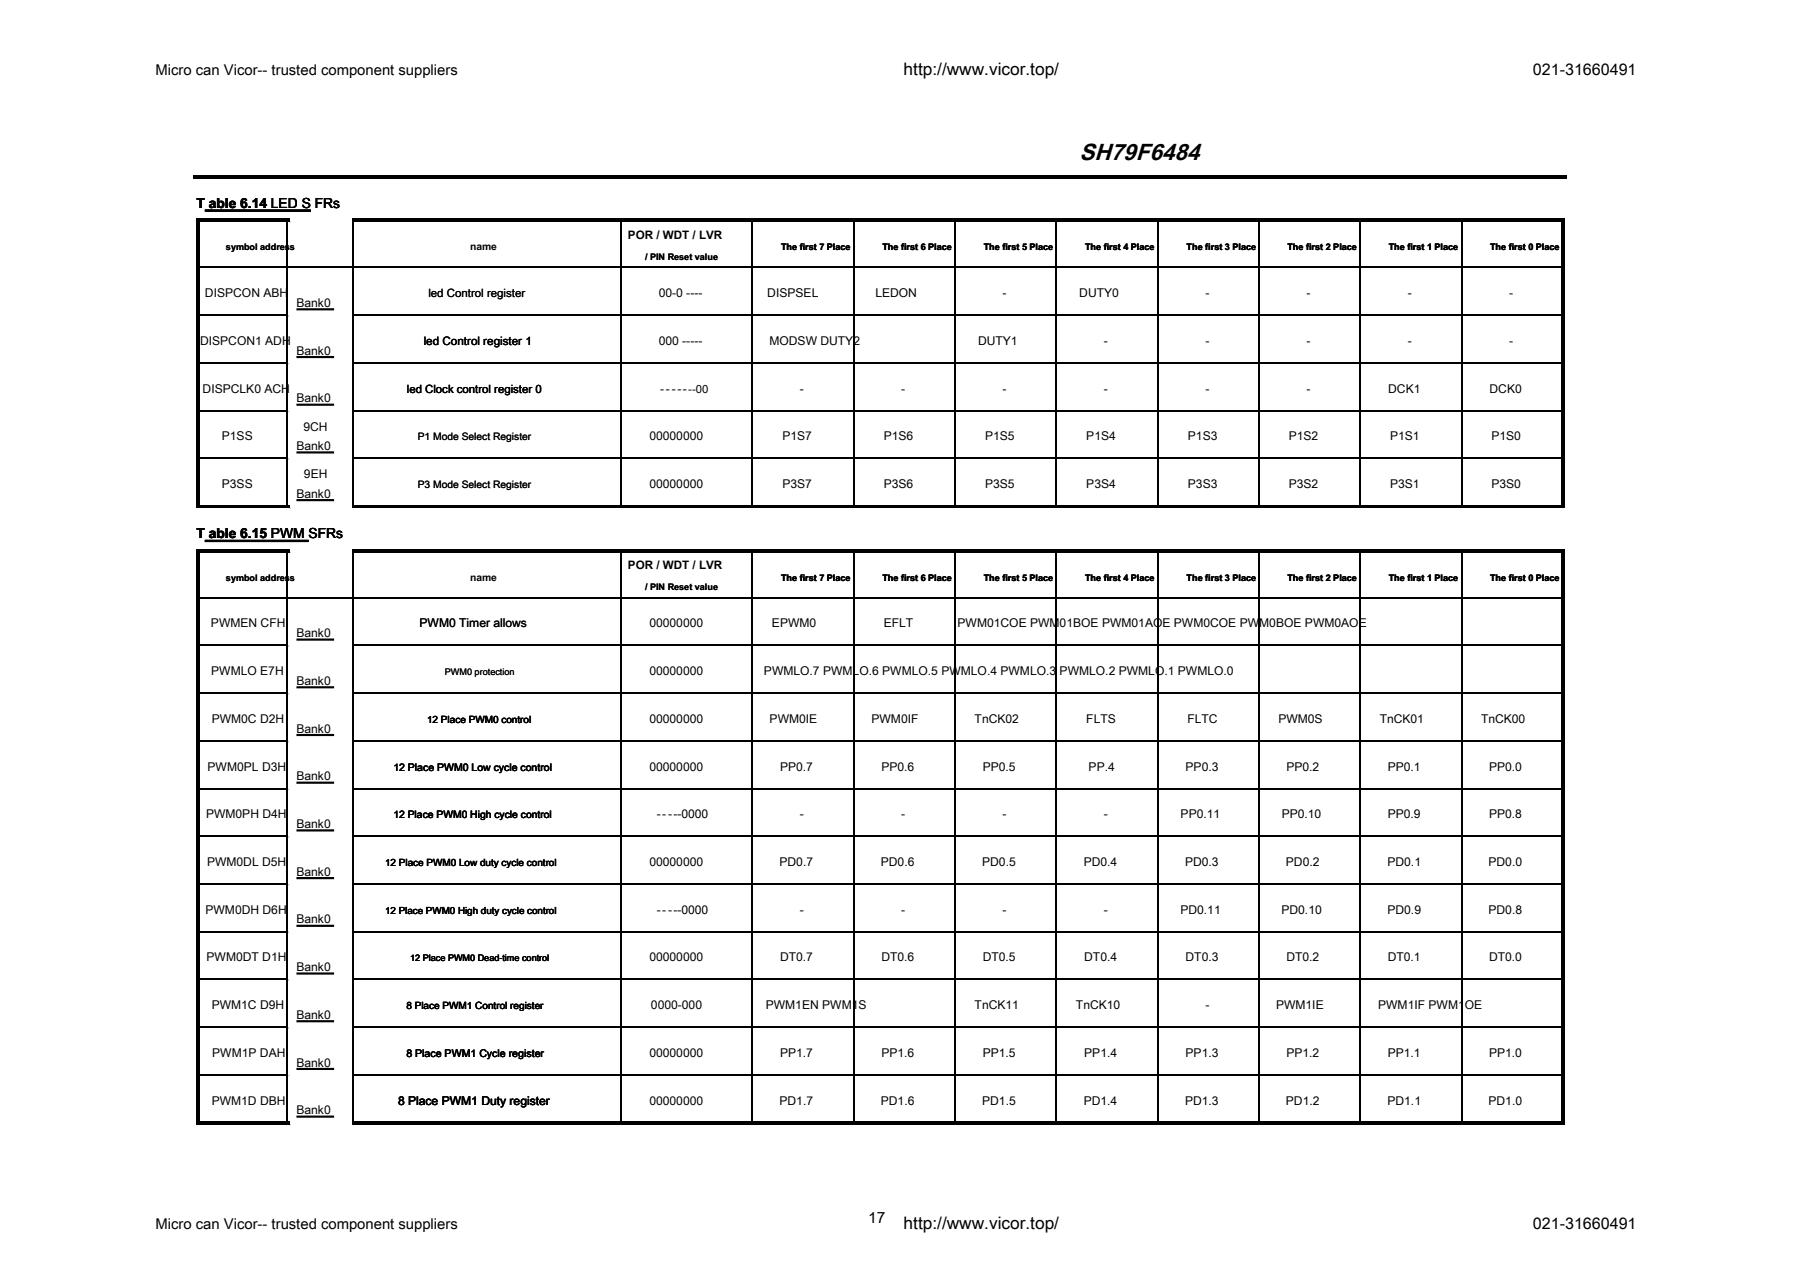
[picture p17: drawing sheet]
<svg xmlns="http://www.w3.org/2000/svg" width="297mm" height="210mm" viewBox="0 0 297 210" stroke-linecap="round" stroke-linejoin="round" font-family="sans-serif">
<defs><g id="words">
<text font-size="3.8" x="176.4" y="26.1">SH79F6484</text>
<g font-size="2.8">
<text x="147.6" y="12.2">http://www.vicor.top/</text>
<text x="147.6" y="200.7">http://www.vicor.top/</text>
</g>
<g font-size="2.6">
<text x="250.4" y="12.2">021-31660491</text>
<text x="250.4" y="200.7">021-31660491</text>
</g>
<text font-size="2.5" x="141.9" y="199.7">17</text>
<g font-size="2.4">
<text x="25.4" y="12.2">Micro can Vicor-- trusted component suppliers</text>
<text x="25.4" y="200.7">Micro can Vicor-- trusted component suppliers</text>
</g>
<g font-size="2.3">
<text x="32.1" y="34">T able 6.14 LED S FRs</text>
<text x="32.1" y="87.9">T able 6.15 PWM SFRs</text>
</g>
<g font-size="2">
<text x="33.5" y="48.5">DISPCON ABH</text>
<text x="48.4" y="50.1">Bank0</text>
<text x="107.6" y="48.5">00-0 ----</text>
<text x="125.4" y="48.5">DISPSEL</text>
<text x="143" y="48.5">LEDON</text>
<text x="163.8" y="48.5">-</text>
<text x="176.3" y="48.5">DUTY0</text>
<text x="196.9" y="48.5">-</text>
<text x="213.4" y="48.5">-</text>
<text x="230" y="48.5">-</text>
<text x="246.5" y="48.5">-</text>
<text x="32.7" y="56.3">DISPCON1 ADH</text>
<text x="48.4" y="57.9">Bank0</text>
<text x="107.6" y="56.3">000 -----</text>
<text x="125.7" y="56.3">MODSW DUTY2</text>
<text x="159.8" y="56.3">DUTY1</text>
<text x="180.3" y="56.3">-</text>
<text x="196.9" y="56.3">-</text>
<text x="213.4" y="56.3">-</text>
<text x="230" y="56.3">-</text>
<text x="246.5" y="56.3">-</text>
<text x="33.1" y="64.1">DISPCLK0 ACH</text>
<text x="48.4" y="65.7">Bank0</text>
<text x="107.9" y="64.1">-------00</text>
<text x="130.7" y="64.1">-</text>
<text x="147.2" y="64.1">-</text>
<text x="163.8" y="64.1">-</text>
<text x="180.3" y="64.1">-</text>
<text x="196.9" y="64.1">-</text>
<text x="213.4" y="64.1">-</text>
<text x="226.8" y="64.1">DCK1</text>
<text x="243.3" y="64.1">DCK0</text>
<text x="36.2" y="71.9">P1SS</text>
<text x="49.6" y="70.4">9CH</text>
<text x="106.1" y="71.9">00000000</text>
<text x="127.8" y="71.9">P1S7</text>
<text x="144.4" y="71.9">P1S6</text>
<text x="160.9" y="71.9">P1S5</text>
<text x="177.5" y="71.9">P1S4</text>
<text x="194.1" y="71.9">P1S3</text>
<text x="210.5" y="71.9">P1S2</text>
<text x="227.1" y="71.9">P1S1</text>
<text x="243.6" y="71.9">P1S0</text>
<text x="48.4" y="73.5">Bank0</text>
<text x="36.2" y="79.7">P3SS</text>
<text x="48.4" y="81.3">Bank0</text>
<text x="49.7" y="78.1">9EH</text>
<text x="106.1" y="79.7">00000000</text>
<text x="127.8" y="79.7">P3S7</text>
<text x="144.4" y="79.7">P3S6</text>
<text x="160.9" y="79.7">P3S5</text>
<text x="177.5" y="79.7">P3S4</text>
<text x="194.1" y="79.7">P3S3</text>
<text x="210.5" y="79.7">P3S2</text>
<text x="227.1" y="79.7">P3S1</text>
<text x="243.6" y="79.7">P3S0</text>
<text x="34.5" y="102.4">PWMEN CFH</text>
<text x="48.4" y="104.1">Bank0</text>
<text x="68.5" y="102.4">PWM0 Timer allows</text>
<text x="106.1" y="102.4">00000000</text>
<text x="126.1" y="102.4">EPWM0</text>
<text x="144.4" y="102.4">EFLT</text>
<text x="156.4" y="102.4">PWM01COE PWM01BOE PWM01AOE PWM0COE PWM0BOE PWM0AOE</text>
<text x="34.5" y="110.2">PWMLO E7H</text>
<text x="48.4" y="111.8">Bank0</text>
<text x="106.1" y="110.2">00000000</text>
<text x="124.8" y="110.2">PWMLO.7 PWMLO.6 PWMLO.5 PWMLO.4 PWMLO.3 PWMLO.2 PWMLO.1 PWMLO.0</text>
<text x="34.6" y="118">PWM0C D2H</text>
<text x="48.4" y="119.6">Bank0</text>
<text x="106.1" y="118">00000000</text>
<text x="125.7" y="118">PWM0IE</text>
<text x="142.4" y="118">PWM0IF</text>
<text x="159.2" y="118">TnCK02</text>
<text x="177.5" y="118">FLTS</text>
<text x="194" y="118">FLTC</text>
<text x="208.8" y="118">PWM0S</text>
<text x="225.4" y="118">TnCK01</text>
<text x="241.9" y="118">TnCK00</text>
<text x="33.9" y="125.9">PWM0PL D3H</text>
<text x="106.1" y="125.9">00000000</text>
<text x="127.4" y="125.9">PP0.7</text>
<text x="144" y="125.9">PP0.6</text>
<text x="160.5" y="125.9">PP0.5</text>
<text x="177.9" y="125.9">PP.4</text>
<text x="193.7" y="125.9">PP0.3</text>
<text x="210.2" y="125.9">PP0.2</text>
<text x="226.7" y="125.9">PP0.1</text>
<text x="243.3" y="125.9">PP0.0</text>
<text x="48.4" y="127.4">Bank0</text>
<text x="33.7" y="133.6">PWM0PH D4H</text>
<text x="48.4" y="135.2">Bank0</text>
<text x="107.3" y="133.6">-----0000</text>
<text x="130.7" y="133.6">-</text>
<text x="147.2" y="133.6">-</text>
<text x="163.8" y="133.6">-</text>
<text x="180.3" y="133.6">-</text>
<text x="192.9" y="133.6">PP0.11</text>
<text x="209.4" y="133.6">PP0.10</text>
<text x="226.7" y="133.6">PP0.9</text>
<text x="243.3" y="133.6">PP0.8</text>
<text x="33.8" y="141.4">PWM0DL D5H</text>
<text x="48.4" y="143">Bank0</text>
<text x="106.1" y="141.4">00000000</text>
<text x="127.3" y="141.4">PD0.7</text>
<text x="143.9" y="141.4">PD0.6</text>
<text x="160.5" y="141.4">PD0.5</text>
<text x="177" y="141.4">PD0.4</text>
<text x="193.6" y="141.4">PD0.3</text>
<text x="210.1" y="141.4">PD0.2</text>
<text x="226.7" y="141.4">PD0.1</text>
<text x="243.2" y="141.4">PD0.0</text>
<text x="33.6" y="149.2">PWM0DH D6H</text>
<text x="107.3" y="149.2">-----0000</text>
<text x="130.7" y="149.2">-</text>
<text x="147.2" y="149.2">-</text>
<text x="163.8" y="149.2">-</text>
<text x="180.3" y="149.2">-</text>
<text x="192.8" y="149.2">PD0.11</text>
<text x="209.3" y="149.2">PD0.10</text>
<text x="226.7" y="149.2">PD0.9</text>
<text x="243.2" y="149.2">PD0.8</text>
<text x="48.4" y="150.8">Bank0</text>
<text x="33.7" y="157">PWM0DT D1H</text>
<text x="48.4" y="158.6">Bank0</text>
<text x="106.1" y="157">00000000</text>
<text x="127.4" y="157">DT0.7</text>
<text x="144" y="157">DT0.6</text>
<text x="160.5" y="157">DT0.5</text>
<text x="177.1" y="157">DT0.4</text>
<text x="193.7" y="157">DT0.3</text>
<text x="210.2" y="157">DT0.2</text>
<text x="226.7" y="157">DT0.1</text>
<text x="243.3" y="157">DT0.0</text>
<text x="34.6" y="164.8">PWM1C D9H</text>
<text x="48.4" y="166.4">Bank0</text>
<text x="106.3" y="164.8">0000-000</text>
<text x="125.1" y="164.8">PWM1EN PWM1S</text>
<text x="159.2" y="164.8">TnCK11</text>
<text x="175.8" y="164.8">TnCK10</text>
<text x="196.9" y="164.8">-</text>
<text x="208.5" y="164.8">PWM1IE</text>
<text x="225.1" y="164.8">PWM1IF PWM1OE</text>
<text x="34.7" y="172.6">PWM1P DAH</text>
<text x="106.1" y="172.6">00000000</text>
<text x="127.4" y="172.6">PP1.7</text>
<text x="144" y="172.6">PP1.6</text>
<text x="160.5" y="172.6">PP1.5</text>
<text x="177.1" y="172.6">PP1.4</text>
<text x="193.7" y="172.6">PP1.3</text>
<text x="210.2" y="172.6">PP1.2</text>
<text x="226.7" y="172.6">PP1.1</text>
<text x="243.3" y="172.6">PP1.0</text>
<text x="48.4" y="174.2">Bank0</text>
<text x="34.6" y="180.4">PWM1D DBH</text>
<text x="48.4" y="181.9">Bank0</text>
<text x="65" y="180.4">8 Place PWM1 Duty register</text>
<text x="106.1" y="180.4">00000000</text>
<text x="127.3" y="180.4">PD1.7</text>
<text x="143.9" y="180.4">PD1.6</text>
<text x="160.5" y="180.4">PD1.5</text>
<text x="177" y="180.4">PD1.4</text>
<text x="193.6" y="180.4">PD1.3</text>
<text x="210.1" y="180.4">PD1.2</text>
<text x="226.7" y="180.4">PD1.1</text>
<text x="243.2" y="180.4">PD1.0</text>
</g>
<g font-size="1.9">
<text x="102.6" y="39">POR / WDT / LVR</text>
<text x="70" y="48.5">led Control register</text>
<text x="69.2" y="56.3">led Control register 1</text>
<text x="66.5" y="64.1">led Clock control register 0</text>
<text x="102.6" y="92.9">POR / WDT / LVR</text>
</g>
<g font-size="1.7">
<text x="76.8" y="40.9">name</text>
<text x="68.2" y="71.9">P1 Mode Select Register</text>
<text x="68.2" y="79.7">P3 Mode Select Register</text>
<text x="76.8" y="94.8">name</text>
<text x="64.3" y="125.9">12 Place PWM0 Low cycle control</text>
<text x="64.3" y="133.6">12 Place PWM0 High cycle control</text>
<text x="66.4" y="172.6">8 Place PWM1 Cycle register</text>
</g>
<g font-size="1.6">
<text x="69.8" y="118">12 Place PWM0 control</text>
<text x="62.9" y="141.4">12 Place PWM0 Low duty cycle control</text>
<text x="62.9" y="149.2">12 Place PWM0 High duty cycle control</text>
<text x="66.4" y="164.8">8 Place PWM1 Control register</text>
</g>
<g font-size="1.5">
<text x="36.9" y="40.9">symbol address</text>
<text x="127.6" y="40.9">The first 7 Place</text>
<text x="144.2" y="40.9">The first 6 Place</text>
<text x="160.7" y="40.9">The first 5 Place</text>
<text x="177.3" y="40.9">The first 4 Place</text>
<text x="193.9" y="40.9">The first 3 Place</text>
<text x="210.3" y="40.9">The first 2 Place</text>
<text x="226.9" y="40.9">The first 1 Place</text>
<text x="243.4" y="40.9">The first 0 Place</text>
<text x="105.4" y="42.5">/ PIN Reset value</text>
<text x="36.9" y="94.8">symbol address</text>
<text x="127.6" y="94.8">The first 7 Place</text>
<text x="144.2" y="94.8">The first 6 Place</text>
<text x="160.7" y="94.8">The first 5 Place</text>
<text x="177.3" y="94.8">The first 4 Place</text>
<text x="193.9" y="94.8">The first 3 Place</text>
<text x="210.3" y="94.8">The first 2 Place</text>
<text x="226.9" y="94.8">The first 1 Place</text>
<text x="243.4" y="94.8">The first 0 Place</text>
<text x="105.4" y="96.4">/ PIN Reset value</text>
<text x="72.6" y="110.2">PWM0 protection</text>
<text x="67" y="157">12 Place PWM0 Dead-time control</text>
</g>
</g></defs>
<g fill="#000">
<path d="M31.6 28.6h224.3v.5h-224.3zM32 35.7h.6v.6h-.6zM32 35.7h.6v.5h-.6zM32.6 35.7h14.2v.5h-14.2zM46.8 36.2l.3 .1zM46.8 35.7h.5v.5h-.5zM57.5 36.2l.3 .1zM57.5 35.7h.5v.5h-.5zM58 35.7h43.3v.5h-43.3zM101.3 36.2l.3 .1zM101.3 35.7h.5v.5h-.5zM101.8 35.7h21v.5h-21z"/>
<path d="M122.8 36.2l.2 .1zM122.8 35.7h.4v.5h-.4zM123.2 35.7h16.1v.5h-16.1zM139.3 36.2l.3 .1zM139.3 35.7h.5v.5h-.5zM139.8 35.7h16v.5h-16zM155.8 36.2l.3 .1zM155.8 35.7h.5v.5h-.5zM156.3 35.7h16.1v.5h-16.1zM172.4 36.2l.2 .1zM172.4 35.7h.5v.5h-.5zM172.9 35.7h16.1v.5h-16.1z"/>
<path d="M189 36.2l.2 .1zM189 35.7h.5v.5h-.5zM189.5 35.7h16v.5h-16zM205.5 36.2l.2 .1zM205.5 35.7h.5v.5h-.5zM206 35.7h16v.5h-16zM222 36.2l.3 .1zM222 35.7h.5v.5h-.5zM222.5 35.7h16.1v.5h-16.1zM238.6 36.2l.3 .1zM238.6 35.7h.5v.5h-.5zM239.1 35.7h15.9v.5h-15.9z"/>
<path d="M255 35.7h.5v.6h-.5zM255 35.7h.5v.5h-.5zM32 36.3h.6v7.2h-.6zM32 43.5h.6v.3h-.6zM32 43.8h.6v7.6h-.6zM32 51.4h.6v.2h-.6zM32 51.6h.6v7.5h-.6zM32 59.1h.6v.3h-.6zM46.8 43.5h.3v.3h-.3zM46.8 51.4h.3v.2h-.3zM46.8 59.1h.3v.3h-.3zM57.5 43.5h.3v.3h-.3z"/>
<path d="M57.5 51.4h.3v.2h-.3zM57.5 59.1h.3v.3h-.3zM101.3 43.5h.3v.3h-.3zM101.3 51.4h.3v.2h-.3zM101.3 59.1h.3v.3h-.3zM122.8 43.5h.2v.3h-.2zM122.8 51.4h.2v.2h-.2zM122.8 59.1h.2v.3h-.2zM139.3 43.5h.3v.3h-.3zM139.3 51.4h.3v.2h-.3zM139.3 59.1h.3v.3h-.3zM155.8 43.5h.3v.3h-.3z"/>
<path d="M155.8 51.4h.3v.2h-.3zM155.8 59.1h.3v.3h-.3zM172.4 43.5h.2v.3h-.2zM172.4 51.4h.2v.2h-.2zM172.4 59.1h.2v.3h-.2zM189 43.5h.2v.3h-.2zM189 51.4h.2v.2h-.2zM189 59.1h.2v.3h-.2zM205.5 43.5h.2v.3h-.2zM205.5 51.4h.2v.2h-.2zM205.5 59.1h.2v.3h-.2zM222 43.5h.3v.3h-.3z"/>
<path d="M222 51.4h.3v.2h-.3zM222 59.1h.3v.3h-.3zM238.6 43.5h.3v.3h-.3zM238.6 51.4h.3v.2h-.3zM238.6 59.1h.3v.3h-.3zM255 36.3h.5v7.2h-.5zM255 43.5h.5v.3h-.5zM255 43.8h.5v7.6h-.5zM255 51.4h.5v.2h-.5zM255 51.6h.5v7.5h-.5zM255 59.1h.5v.3h-.5zM32 59.4h.6v7.5h-.6z"/>
<path d="M32 66.9h.6v.3h-.6zM32 67.2h.6v7.5h-.6zM32 74.7h.6v.2h-.6zM46.8 66.9h.3v.3h-.3zM46.8 74.7h.3v.2h-.3zM57.5 66.9h.3v.3h-.3zM57.5 74.7h.3v.2h-.3zM101.3 66.9h.3v.3h-.3zM101.3 74.7h.3v.2h-.3zM122.8 66.9h.2v.3h-.2zM122.8 74.7h.2v.2h-.2zM139.3 66.9h.3v.3h-.3z"/>
<path d="M139.3 74.7h.3v.2h-.3zM155.8 66.9h.3v.3h-.3zM155.8 74.7h.3v.2h-.3zM172.4 66.9h.2v.3h-.2zM172.4 74.7h.2v.2h-.2zM189 66.9h.2v.3h-.2zM189 74.7h.2v.2h-.2zM205.5 66.9h.2v.3h-.2zM205.5 74.7h.2v.2h-.2zM222 66.9h.3v.3h-.3zM222 74.7h.3v.2h-.3zM238.6 66.9h.3v.3h-.3z"/>
<path d="M238.6 74.7h.3v.2h-.3zM255 59.4h.5v7.5h-.5zM255 66.9h.5v.3h-.5zM255 67.2h.5v7.5h-.5zM255 74.7h.5v.2h-.5zM32 74.9h.6v7.6h-.6zM32 82.5h.6v.5h-.6zM32 89.7h.6v.5h-.6zM32 90.2h.6v7.3h-.6zM32 97.5h.6v.2h-.6zM32.6 82.5h14.2v.5h-14.2zM32.6 89.7h14.2v.5h-14.2z"/>
<path d="M46.8 82.5h.5v.5h-.5zM46.8 90.2h.3zM46.8 89.7h.5v.5h-.5zM46.8 97.5h.3v.2h-.3zM57.5 82.5h.5v.5h-.5zM57.5 90.2h.3zM57.5 89.7h.5v.5h-.5zM57.5 97.5h.3v.2h-.3zM58 82.5h43.3v.5h-43.3zM58 89.7h43.3v.5h-43.3zM101.3 82.5h.5v.5h-.5zM101.3 90.2h.3z"/>
<path d="M101.3 89.7h.5v.5h-.5zM101.3 97.5h.3v.2h-.3zM101.8 82.5h21v.5h-21zM101.8 89.7h21v.5h-21zM122.8 82.5h.4v.5h-.4zM122.8 90.2h.2zM122.8 89.7h.4v.5h-.4zM122.8 97.5h.2v.2h-.2zM123.2 82.5h16.1v.5h-16.1zM123.2 89.7h16.1v.5h-16.1zM139.3 82.5h.5v.5h-.5zM139.3 90.2h.3z"/>
<path d="M139.3 89.7h.5v.5h-.5zM139.3 97.5h.3v.2h-.3zM139.8 82.5h16v.5h-16zM139.8 89.7h16v.5h-16zM155.8 82.5h.5v.5h-.5zM155.8 90.2h.3zM155.8 89.7h.5v.5h-.5zM155.8 97.5h.3v.2h-.3zM156.3 82.5h16.1v.5h-16.1zM156.3 89.7h16.1v.5h-16.1zM172.4 82.5h.5v.5h-.5zM172.4 90.2h.2z"/>
<path d="M172.4 89.7h.5v.5h-.5zM172.4 97.5h.2v.2h-.2zM172.9 82.5h16.1v.5h-16.1zM172.9 89.7h16.1v.5h-16.1zM189 82.5h.5v.5h-.5zM189 90.2h.2zM189 89.7h.5v.5h-.5zM189 97.5h.2v.2h-.2zM189.5 82.5h16v.5h-16zM189.5 89.7h16v.5h-16zM205.5 82.5h.5v.5h-.5zM205.5 90.2h.2z"/>
<path d="M205.5 89.7h.5v.5h-.5zM205.5 97.5h.2v.2h-.2zM206 82.5h16v.5h-16zM206 89.7h16v.5h-16zM222 82.5h.5v.5h-.5zM222 90.2h.3zM222 89.7h.5v.5h-.5zM222 97.5h.3v.2h-.3zM222.5 82.5h16.1v.5h-16.1zM222.5 89.7h16.1v.5h-16.1zM238.6 82.5h.5v.5h-.5zM238.6 90.2h.3z"/>
<path d="M238.6 89.7h.5v.5h-.5zM238.6 97.5h.3v.2h-.3zM239.1 82.5h15.9v.5h-15.9zM239.1 89.7h15.9v.5h-15.9zM255 74.9h.5v7.6h-.5zM255 82.5h.5v.5h-.5zM255 89.7h.5v.5h-.5zM255 90.2h.5v7.3h-.5zM255 97.5h.5v.2h-.5zM32 97.7h.6v7.5h-.6zM32 105.2h.6v.3h-.6zM32 105.5h.6v7.5h-.6z"/>
<path d="M32 113h.6v.3h-.6zM46.8 105.2h.3v.3h-.3zM46.8 113h.3v.3h-.3zM57.5 105.2h.3v.3h-.3zM57.5 113h.3v.3h-.3zM101.3 105.2h.3v.3h-.3zM101.3 113h.3v.3h-.3zM122.8 105.2h.2v.3h-.2zM122.8 113h.2v.3h-.2zM139.3 105.2h.3v.3h-.3zM139.3 113h.3v.3h-.3zM155.8 105.2h.3v.3h-.3z"/>
<path d="M155.8 113h.3v.3h-.3zM172.4 105.2h.2v.3h-.2zM172.4 113h.2v.3h-.2zM189 105.2h.2v.3h-.2zM189 113h.2v.3h-.2zM205.5 105.2h.2v.3h-.2zM205.5 113h.2v.3h-.2zM222 105.2h.3v.3h-.3zM222 113h.3v.3h-.3zM238.6 105.2h.3v.3h-.3zM238.6 113h.3v.3h-.3zM255 97.7h.5v7.5h-.5z"/>
<path d="M255 105.2h.5v.3h-.5zM255 105.5h.5v7.5h-.5zM255 113h.5v.3h-.5zM32 113.3h.6v7.6h-.6zM32 120.9h.6v.2h-.6zM32 121.1h.6v7.6h-.6zM32 128.7h.6v.2h-.6zM32 128.9h.6v7.5h-.6zM32 136.4h.6v.3h-.6zM46.8 120.9h.3v.2h-.3zM46.8 128.7h.3v.2h-.3zM46.8 136.4h.3v.3h-.3z"/>
<path d="M57.5 120.9h.3v.2h-.3zM57.5 128.7h.3v.2h-.3zM57.5 136.4h.3v.3h-.3zM101.3 120.9h.3v.2h-.3zM101.3 128.7h.3v.2h-.3zM101.3 136.4h.3v.3h-.3zM122.8 120.9h.2v.2h-.2zM122.8 128.7h.2v.2h-.2zM122.8 136.4h.2v.3h-.2zM139.3 120.9h.3v.2h-.3zM139.3 128.7h.3v.2h-.3zM139.3 136.4h.3v.3h-.3z"/>
<path d="M155.8 120.9h.3v.2h-.3zM155.8 128.7h.3v.2h-.3zM155.8 136.4h.3v.3h-.3zM172.4 120.9h.2v.2h-.2zM172.4 128.7h.2v.2h-.2zM172.4 136.4h.2v.3h-.2zM189 120.9h.2v.2h-.2zM189 128.7h.2v.2h-.2zM189 136.4h.2v.3h-.2zM205.5 120.9h.2v.2h-.2zM205.5 128.7h.2v.2h-.2zM205.5 136.4h.2v.3h-.2z"/>
<path d="M222 120.9h.3v.2h-.3zM222 128.7h.3v.2h-.3zM222 136.4h.3v.3h-.3zM238.6 120.9h.3v.2h-.3zM238.6 128.7h.3v.2h-.3zM238.6 136.4h.3v.3h-.3zM255 113.3h.5v7.6h-.5zM255 120.9h.5v.2h-.5zM255 121.1h.5v7.6h-.5zM255 128.7h.5v.2h-.5zM255 128.9h.5v7.5h-.5zM255 136.4h.5v.3h-.5z"/>
<path d="M32 136.7h.6v7.5h-.6zM32 144.2h.6v.3h-.6zM32 144.5h.6v7.5h-.6zM32 152h.6v.2h-.6zM32 152.2h.6v7.6h-.6zM46.8 144.2h.3v.3h-.3zM46.8 152h.3v.2h-.3zM57.5 144.2h.3v.3h-.3zM57.5 152h.3v.2h-.3zM101.3 144.2h.3v.3h-.3zM101.3 152h.3v.2h-.3zM122.8 144.2h.2v.3h-.2z"/>
<path d="M122.8 152h.2v.2h-.2zM139.3 144.2h.3v.3h-.3zM139.3 152h.3v.2h-.3zM155.8 144.2h.3v.3h-.3zM155.8 152h.3v.2h-.3zM172.4 144.2h.2v.3h-.2zM172.4 152h.2v.2h-.2zM189 144.2h.2v.3h-.2zM189 152h.2v.2h-.2zM205.5 144.2h.2v.3h-.2zM205.5 152h.2v.2h-.2zM222 144.2h.3v.3h-.3z"/>
<path d="M222 152h.3v.2h-.3zM238.6 144.2h.3v.3h-.3zM238.6 152h.3v.2h-.3zM255 136.7h.5v7.5h-.5zM255 144.2h.5v.3h-.5zM255 144.5h.5v7.5h-.5zM255 152h.5v.2h-.5zM255 152.2h.5v7.6h-.5zM32 159.8h.6v.2h-.6zM32 160h.6v7.6h-.6zM32 167.6h.6v.3h-.6zM32 167.9h.6v7.5h-.6z"/>
<path d="M32 175.4h.6v.2h-.6zM46.8 159.8h.3v.2h-.3zM46.8 167.6h.3v.3h-.3zM46.8 175.4h.3v.2h-.3zM57.5 159.8h.3v.2h-.3zM57.5 167.6h.3v.3h-.3zM57.5 175.4h.3v.2h-.3zM101.3 159.8h.3v.2h-.3zM101.3 167.6h.3v.3h-.3zM101.3 175.4h.3v.2h-.3zM122.8 159.8h.2v.2h-.2zM122.8 167.6h.2v.3h-.2z"/>
<path d="M122.8 175.4h.2v.2h-.2zM139.3 159.8h.3v.2h-.3zM139.3 167.6h.3v.3h-.3zM139.3 175.4h.3v.2h-.3zM155.8 159.8h.3v.2h-.3zM155.8 167.6h.3v.3h-.3zM155.8 175.4h.3v.2h-.3zM172.4 159.8h.2v.2h-.2zM172.4 167.6h.2v.3h-.2zM172.4 175.4h.2v.2h-.2zM189 159.8h.2v.2h-.2zM189 167.6h.2v.3h-.2z"/>
<path d="M189 175.4h.2v.2h-.2zM205.5 159.8h.2v.2h-.2zM205.5 167.6h.2v.3h-.2zM205.5 175.4h.2v.2h-.2zM222 159.8h.3v.2h-.3zM222 167.6h.3v.3h-.3zM222 175.4h.3v.2h-.3zM238.6 159.8h.3v.2h-.3zM238.6 167.6h.3v.3h-.3zM238.6 175.4h.3v.2h-.3zM255 159.8h.5v.2h-.5zM255 160h.5v7.6h-.5z"/>
<path d="M255 167.6h.5v.3h-.5zM255 167.9h.5v7.5h-.5zM255 175.4h.5v.2h-.5zM32 175.6h.6v7.6h-.6zM32 183.2h.6v.5h-.6zM32.6 183.2h14.2v.5h-14.2zM46.8 183.2h.5v.5h-.5zM57.5 183.2h.5v.5h-.5zM58 183.2h43.3v.5h-43.3zM101.3 183.2h.5v.5h-.5zM101.8 183.2h21v.5h-21zM122.8 183.2h.4v.5h-.4z"/>
<path d="M123.2 183.2h16.1v.5h-16.1zM139.3 183.2h.5v.5h-.5zM139.8 183.2h16v.5h-16zM155.8 183.2h.5v.5h-.5zM156.3 183.2h16.1v.5h-16.1zM172.4 183.2h.5v.5h-.5zM172.9 183.2h16.1v.5h-16.1zM189 183.2h.5v.5h-.5zM189.5 183.2h16v.5h-16zM205.5 183.2h.5v.5h-.5zM206 183.2h16v.5h-16zM222 183.2h.5v.5h-.5z"/>
<path d="M222.5 183.2h16.1v.5h-16.1zM238.6 183.2h.5v.5h-.5zM239.1 183.2h15.9v.5h-15.9zM255 175.6h.5v7.6h-.5zM255 183.2h.5v.5h-.5z"/>
</g>
<g fill="none" stroke="#000" stroke-width=".25">
<path d="M46.9 36.3v7.2M57.7 36.3v7.2M122.9 36.3v7.2M139.4 36.3v7.2M156 36.3v7.2M189.1 36.3v7.2M205.6 36.3v7.2M222.2 36.3v7.2M238.8 36.3v7.2M32.6 43.6h14.2M32.6 51.5h14.2M32.6 59.3h14.2"/>
<path d="M46.9 43.8v7.6M46.9 51.6v7.5M46.9 59.4v7.5M47.1 43.6h10.4M57.7 43.8v7.6M57.7 51.6v7.5M57.7 59.4v7.5M57.8 43.6h43.5M57.8 51.5h43.5M57.8 59.3h43.5M101.6 43.6h21.2M101.6 51.5h21.2"/>
<path d="M101.6 59.3h21.2M122.9 43.8v7.6M122.9 51.6v7.5M122.9 59.4v7.5M123 43.6h16.3M123 51.5h16.3M123 59.3h16.3M139.4 43.8v7.6M139.4 51.6v7.5M139.4 59.4v7.5M139.6 43.6h16.2M139.6 51.5h16.2"/>
<path d="M139.6 59.3h16.2M156 43.8v7.6M156 51.6v7.5M156 59.4v7.5M156.1 43.6h16.3M156.1 51.5h16.3M156.1 59.3h16.3M172.6 43.6h16.4M172.6 51.5h16.4M172.6 59.3h16.4M189.1 43.8v7.6M189.1 51.6v7.5"/>
<path d="M189.1 59.4v7.5M189.2 43.6h16.3M189.2 51.5h16.3M189.2 59.3h16.3M205.6 43.8v7.6M205.6 51.6v7.5M205.6 59.4v7.5M205.7 43.6h16.3M205.7 51.5h16.3M205.7 59.3h16.3M222.2 43.8v7.6M222.2 51.6v7.5"/>
<path d="M222.2 59.4v7.5M222.3 43.6h16.3M222.3 51.5h16.3M222.3 59.3h16.3M238.8 43.8v7.6M238.8 51.6v7.5M238.8 59.4v7.5M238.9 43.6h16.1M238.9 51.5h16.1M238.9 59.3h16.1M32.6 67.1h14.2M46.9 67.2v7.5"/>
<path d="M46.9 74.9v7.6M57.7 67.2v7.5M57.7 74.9v7.6M57.8 67.1h43.5M101.6 67.1h21.2M122.9 67.2v7.5M122.9 74.9v7.6M123 67.1h16.3M139.4 67.2v7.5M139.4 74.9v7.6M139.6 67.1h16.2M156 67.2v7.5"/>
<path d="M156 74.9v7.6M156.1 67.1h16.3M172.6 67.1h16.4M189.1 67.2v7.5M189.1 74.9v7.6M189.2 67.1h16.3M205.6 67.2v7.5M205.6 74.9v7.6M205.7 67.1h16.3M222.2 67.2v7.5M222.2 74.9v7.6M222.3 67.1h16.3"/>
<path d="M238.8 67.2v7.5M238.8 74.9v7.6M238.9 67.1h16.1M32.6 97.6h14.2M46.9 90.2v7.3M46.9 97.7v7.5M47.1 97.6h10.4M57.7 90.2v7.3M57.7 97.7v7.5M57.8 97.6h43.5M101.6 97.6h21.2M122.9 90.2v7.3"/>
<path d="M122.9 97.7v7.5M123 97.6h16.3M139.4 90.2v7.3M139.4 97.7v7.5M139.6 97.6h16.2M156 90.2v7.3M156 97.7v7.5M156.1 97.6h16.3M172.6 97.6h16.4M189.1 90.2v7.3M189.1 97.7v7.5M189.2 97.6h16.3"/>
<path d="M205.6 90.2v7.3M205.6 97.7v7.5M205.7 97.6h16.3M222.2 90.2v7.3M222.2 97.7v7.5M222.3 97.6h16.3M238.8 90.2v7.3M238.8 97.7v7.5M238.9 97.6h16.1M32.6 105.4h14.2M32.6 113.2h14.2M46.9 105.5v7.5"/>
<path d="M46.9 113.3v7.6M57.7 105.5v7.5M57.7 113.3v7.6M57.8 105.4h43.5M57.8 113.2h43.5M101.6 105.4h21.2M101.6 113.2h21.2M122.9 105.5v7.5M122.9 113.3v7.6M123 105.4h16.3M123 113.2h16.3M139.4 105.5v7.5"/>
<path d="M139.4 113.3v7.6M139.6 105.4h16.2M139.6 113.2h16.2M156 105.5v7.5M156 113.3v7.6M156.1 105.4h16.3M156.1 113.2h16.3M172.6 105.4h16.4M172.6 113.2h16.4M189.1 105.5v7.5M189.1 113.3v7.6M189.2 105.4h16.3"/>
<path d="M189.2 113.2h16.3M205.6 105.5v7.5M205.6 113.3v7.6M205.7 105.4h16.3M205.7 113.2h16.3M222.2 105.5v7.5M222.2 113.3v7.6M222.3 105.4h16.3M222.3 113.2h16.3M238.8 105.5v7.5M238.8 113.3v7.6M238.9 105.4h16.1"/>
<path d="M238.9 113.2h16.1M32.6 121h14.2M32.6 128.8h14.2M32.6 136.6h14.2M46.9 121.1v7.6M46.9 128.9v7.5M46.9 136.7v7.5M57.7 121.1v7.6M57.7 128.9v7.5M57.7 136.7v7.5M57.8 121h43.5M57.8 128.8h43.5"/>
<path d="M57.8 136.6h43.5M101.6 121h21.2M101.6 128.8h21.2M101.6 136.6h21.2M122.9 121.1v7.6M122.9 128.9v7.5M122.9 136.7v7.5M123 121h16.3M123 128.8h16.3M123 136.6h16.3M139.4 121.1v7.6M139.4 128.9v7.5"/>
<path d="M139.4 136.7v7.5M139.6 121h16.2M139.6 128.8h16.2M139.6 136.6h16.2M156 121.1v7.6M156 128.9v7.5M156 136.7v7.5M156.1 121h16.3M156.1 128.8h16.3M156.1 136.6h16.3M172.6 121h16.4M172.6 128.8h16.4"/>
<path d="M172.6 136.6h16.4M189.1 121.1v7.6M189.1 128.9v7.5M189.1 136.7v7.5M189.2 121h16.3M189.2 128.8h16.3M189.2 136.6h16.3M205.6 121.1v7.6M205.6 128.9v7.5M205.6 136.7v7.5M205.7 121h16.3M205.7 128.8h16.3"/>
<path d="M205.7 136.6h16.3M222.2 121.1v7.6M222.2 128.9v7.5M222.2 136.7v7.5M222.3 121h16.3M222.3 128.8h16.3M222.3 136.6h16.3M238.8 121.1v7.6M238.8 128.9v7.5M238.8 136.7v7.5M238.9 121h16.1M238.9 128.8h16.1"/>
<path d="M238.9 136.6h16.1M32.6 144.4h14.2M46.9 144.5v7.5M46.9 152.2v7.6M57.7 144.5v7.5M57.7 152.2v7.6M57.8 144.4h43.5M101.6 144.4h21.2M122.9 144.5v7.5M122.9 152.2v7.6M123 144.4h16.3M139.4 144.5v7.5"/>
<path d="M139.4 152.2v7.6M139.6 144.4h16.2M156 144.5v7.5M156 152.2v7.6M156.1 144.4h16.3M172.6 144.4h16.4M189.1 144.5v7.5M189.1 152.2v7.6M189.2 144.4h16.3M205.6 144.5v7.5M205.6 152.2v7.6M205.7 144.4h16.3"/>
<path d="M222.2 144.5v7.5M222.2 152.2v7.6M222.3 144.4h16.3M238.8 144.5v7.5M238.8 152.2v7.6M238.9 144.4h16.1M32.6 175.5h14.2M46.9 160v7.6M46.9 167.9v7.5M46.9 175.6v7.6M57.7 160v7.6M57.7 167.9v7.5"/>
<path d="M57.7 175.6v7.6M57.8 175.5h43.5M101.6 175.5h21.2M122.9 160v7.6M122.9 167.9v7.5M122.9 175.6v7.6M123 175.5h16.3M139.4 160v7.6M139.4 167.9v7.5M139.4 175.6v7.6M139.6 175.5h16.2M156 160v7.6"/>
<path d="M156 167.9v7.5M156 175.6v7.6M156.1 175.5h16.3M172.6 175.5h16.4M189.1 160v7.6M189.1 167.9v7.5M189.1 175.6v7.6M189.2 175.5h16.3M205.6 160v7.6M205.6 167.9v7.5M205.6 175.6v7.6M205.7 175.5h16.3"/>
<path d="M222.2 160v7.6M222.2 167.9v7.5M222.2 175.6v7.6M222.3 175.5h16.3M238.8 160v7.6M238.8 167.9v7.5M238.8 175.6v7.6M238.9 175.5h16.1"/>
</g>
<g fill="none" stroke="#000" stroke-width=".21">
<path d="M101.5 36.3v7.2M172.5 36.3v7.2M101.5 43.8v7.6M101.5 51.6v7.5M101.5 59.4v7.5M172.5 43.8v7.6M172.5 51.6v7.5M172.5 59.4v7.5M32.6 74.8h14.2M57.8 74.8h43.5M101.5 67.2v7.5M101.5 74.9v7.6"/>
<path d="M101.6 74.8h21.2M123 74.8h16.3M139.6 74.8h16.2M156.1 74.8h16.3M172.5 67.2v7.5M172.5 74.9v7.6M172.6 74.8h16.4M189.2 74.8h16.3M205.7 74.8h16.3M222.3 74.8h16.3M238.9 74.8h16.1M101.5 90.2v7.3"/>
<path d="M101.5 97.7v7.5M172.5 90.2v7.3M172.5 97.7v7.5M101.5 105.5v7.5M101.5 113.3v7.6M172.5 105.5v7.5M172.5 113.3v7.6M101.5 121.1v7.6M101.5 128.9v7.5M101.5 136.7v7.5M172.5 121.1v7.6M172.5 128.9v7.5"/>
<path d="M172.5 136.7v7.5M32.6 152.1h14.2M32.6 159.9h14.2M57.8 152.1h43.5M57.8 159.9h43.5M101.5 144.5v7.5M101.5 152.2v7.6M101.6 152.1h21.2M101.6 159.9h21.2M123 152.1h16.3M123 159.9h16.3M139.6 152.1h16.2"/>
<path d="M139.6 159.9h16.2M156.1 152.1h16.3M156.1 159.9h16.3M172.5 144.5v7.5M172.5 152.2v7.6M172.6 152.1h16.4M172.6 159.9h16.4M189.2 152.1h16.3M189.2 159.9h16.3M205.7 152.1h16.3M205.7 159.9h16.3M222.3 152.1h16.3"/>
<path d="M222.3 159.9h16.3M238.9 152.1h16.1M238.9 159.9h16.1M32.6 167.7h14.2M57.8 167.7h43.5M101.5 160v7.6M101.5 167.9v7.5M101.5 175.6v7.6M101.6 167.7h21.2M123 167.7h16.3M139.6 167.7h16.2M156.1 167.7h16.3"/>
<path d="M172.5 160v7.6M172.5 167.9v7.5M172.5 175.6v7.6M172.6 167.7h16.4M189.2 167.7h16.3M205.7 167.7h16.3M222.3 167.7h16.3M238.9 167.7h16.1"/>
</g>
<g fill="none" stroke="#000" stroke-width=".35">
<path d="M33.5 34.4h17.3M48.4 50.5h6.2M48.4 58.3h6.2M48.4 66.1h6.2M48.4 73.9h6.2M33.5 88.3h16.9M48.4 81.7h6.2M48.4 104.4h6.2M48.4 112.2h6.2M48.4 120h6.2M48.4 127.8h6.2M48.4 135.6h6.2"/>
<path d="M48.4 143.4h6.2M48.4 151.2h6.2M48.4 159h6.2M48.4 166.8h6.2M48.4 174.6h6.2M48.4 182.3h6.2"/>
</g>
<use href="#words"/>
</svg>
